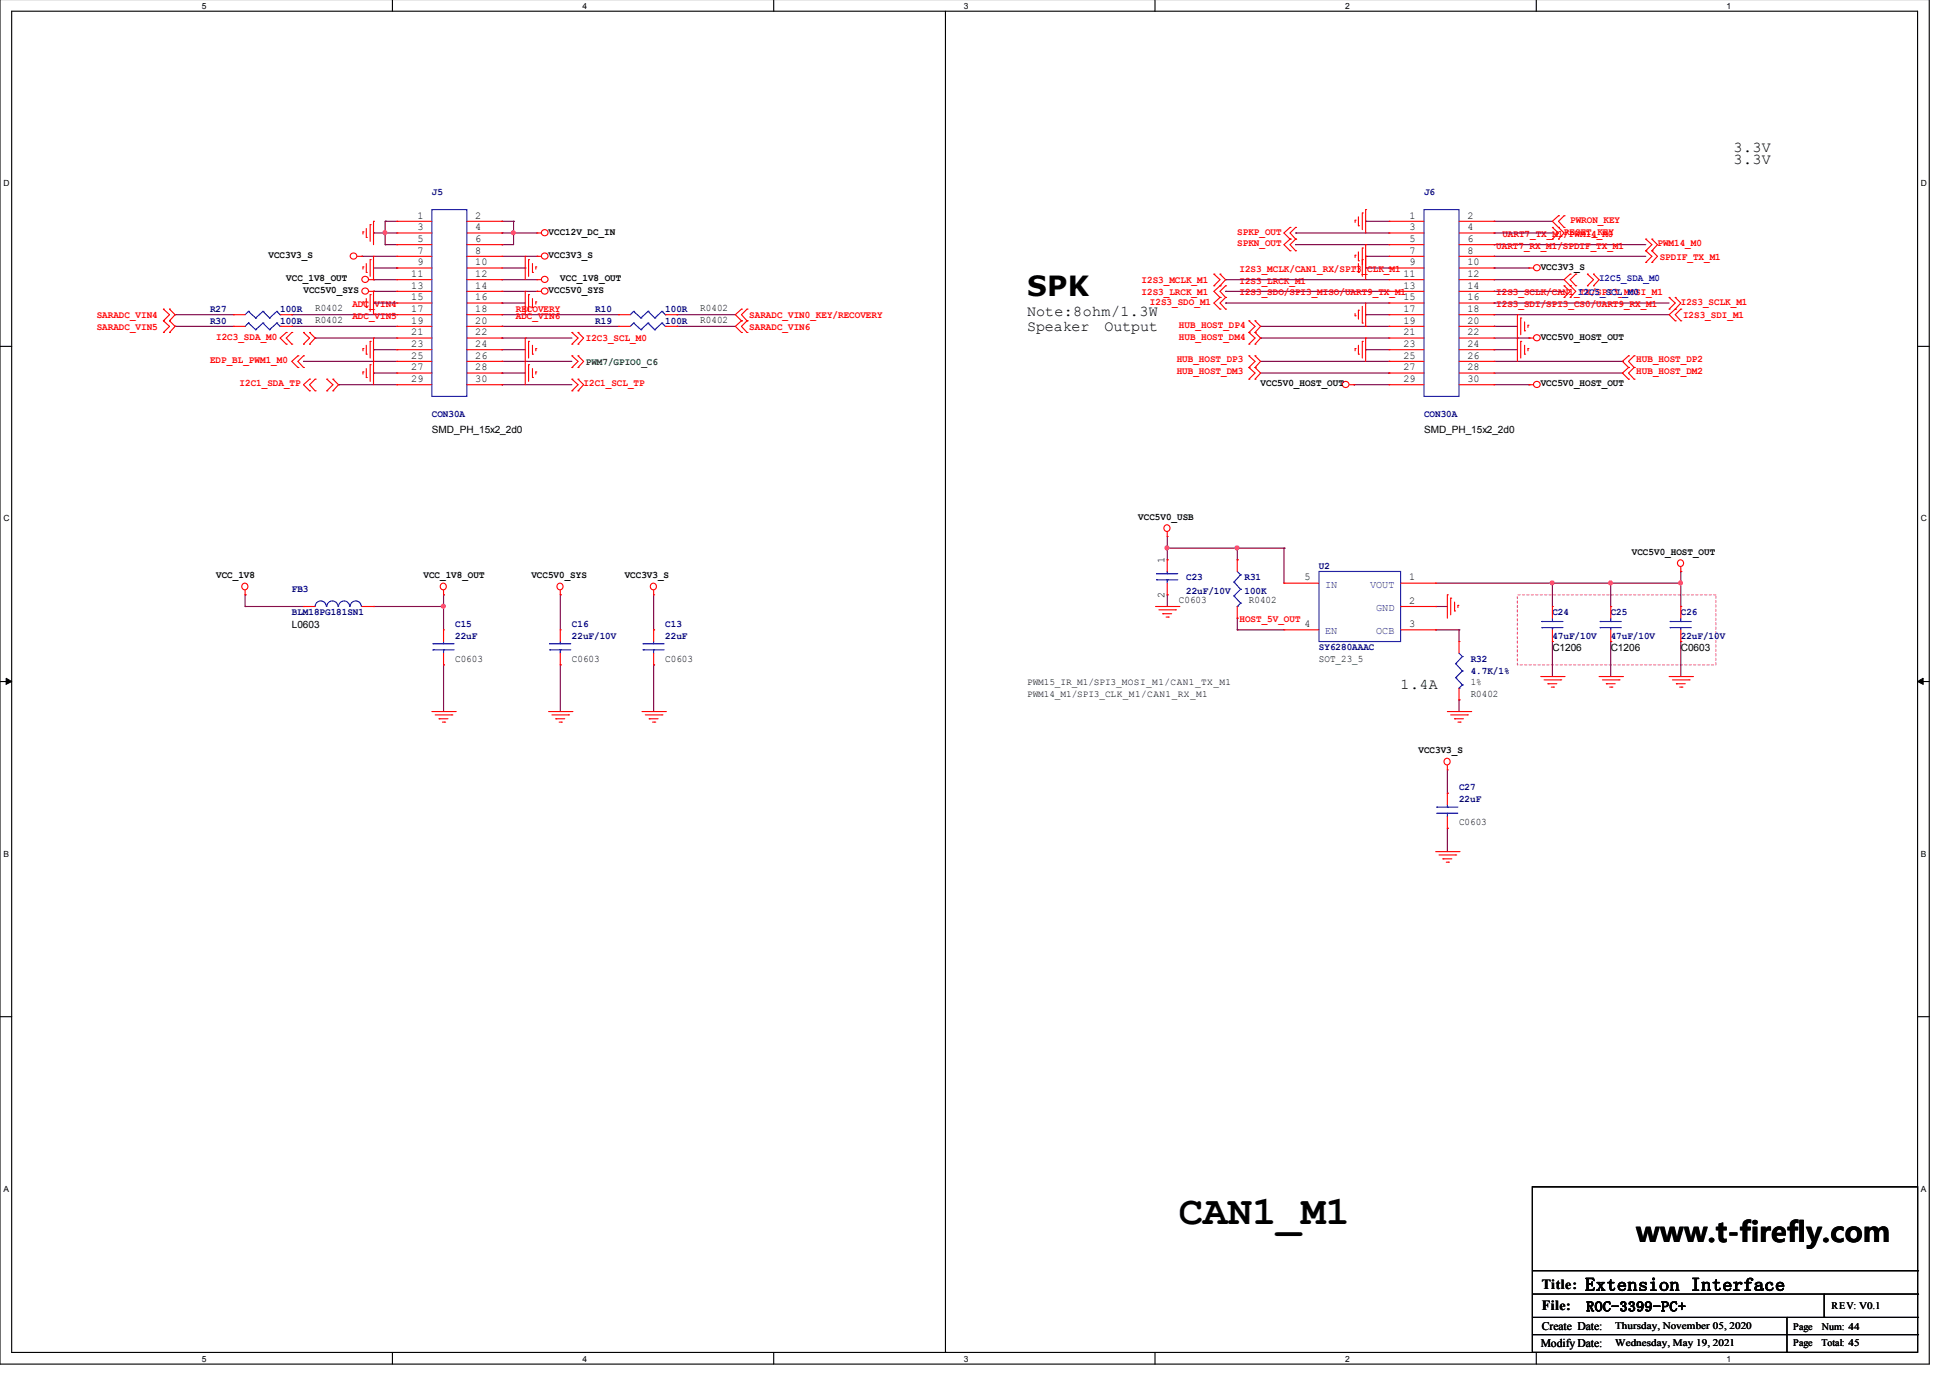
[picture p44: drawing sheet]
<svg xmlns="http://www.w3.org/2000/svg" width="297mm" height="210mm" viewBox="0 0 297 210" stroke-linecap="round" stroke-linejoin="round" font-family="sans-serif">
<defs><g id="words">
<text font-size="6.2" x="179.6" y="186.5">CAN1_M1</text>
<g font-size="4.2">
<text x="156.5" y="45.1">SPK</text>
<text x="249.3" y="189.2">www.t-firefly.com</text>
</g>
<text font-size="2.8" x="241.5" y="196.6">Extension Interface</text>
<g font-size="2.3">
<text x="264.1" y="23.2">3.3V</text>
<text x="264.1" y="25">3.3V</text>
<text x="156.5" y="48.1">Note:8ohm/1.3W</text>
<text x="156.5" y="50.4">Speaker</text>
<text x="168.2" y="50.4">Output</text>
<text x="213.4" y="105">1.4A</text>
</g>
<g font-size="2.1">
<text x="234.9" y="196.3">Title:</text>
<text x="234.9" y="199.5">File:</text>
<text x="241.6" y="199.7">ROC-3399-PC+</text>
</g>
<g font-size="1.8">
<text x="234.9" y="202.5">Create Date:</text>
<text x="234.7" y="205.2">Modify Date:</text>
</g>
<g font-size="1.6">
<text x="63.6" y="33.3">1</text>
<text x="63.6" y="35.1">3</text>
<text x="72.4" y="33.3">2</text>
<text x="72.4" y="35.1">4</text>
<text x="214.7" y="33.3">1</text>
<text x="214.7" y="35.1">3</text>
<text x="223.5" y="33.3">2</text>
<text x="223.5" y="35.1">4</text>
<text x="63.6" y="36.8">5</text>
<text x="63.6" y="38.6">7</text>
<text x="63.6" y="40.4">9</text>
<text x="72.4" y="36.8">6</text>
<text x="72.4" y="38.6">8</text>
<text x="72.4" y="40.4">10</text>
<text x="214.7" y="36.8">5</text>
<text x="214.7" y="38.6">7</text>
<text x="214.7" y="40.4">9</text>
<text x="223.5" y="36.8">6</text>
<text x="223.5" y="38.6">8</text>
<text x="223.5" y="40.4">10</text>
<text x="62.7" y="42.2">11</text>
<text x="62.7" y="44">13</text>
<text x="62.7" y="45.7">15</text>
<text x="62.7" y="47.5">17</text>
<text x="72.4" y="42.2">12</text>
<text x="72.4" y="44">14</text>
<text x="72.4" y="45.7">16</text>
<text x="72.4" y="47.5">18</text>
<text x="213.8" y="42.2">11</text>
<text x="213.8" y="44">13</text>
<text x="213.8" y="45.7">15</text>
<text x="213.8" y="47.5">17</text>
<text x="223.5" y="42.2">12</text>
<text x="223.5" y="44">14</text>
<text x="223.5" y="45.7">16</text>
<text x="223.5" y="47.5">18</text>
<text x="62.7" y="49.3">19</text>
<text x="62.7" y="51.1">21</text>
<text x="62.7" y="52.8">23</text>
<text x="72.4" y="49.3">20</text>
<text x="72.4" y="51.1">22</text>
<text x="72.4" y="52.8">24</text>
<text x="213.8" y="49.3">19</text>
<text x="213.8" y="51.1">21</text>
<text x="213.8" y="52.8">23</text>
<text x="223.5" y="49.3">20</text>
<text x="223.5" y="51.1">22</text>
<text x="223.5" y="52.8">24</text>
<text x="62.7" y="54.6">25</text>
<text x="62.7" y="56.4">27</text>
<text x="62.7" y="58.2">29</text>
<text x="72.4" y="54.6">26</text>
<text x="72.4" y="56.4">28</text>
<text x="72.4" y="58.2">30</text>
<text x="213.8" y="54.6">25</text>
<text x="213.8" y="56.4">27</text>
<text x="213.8" y="58.2">29</text>
<text x="223.5" y="54.6">26</text>
<text x="223.5" y="56.4">28</text>
<text x="223.5" y="58.2">30</text>
<text x="177.4" y="85.8" transform="rotate(-90 177.4 85.8)">1</text>
<text x="198.7" y="88.4">5</text>
<text x="214.6" y="88.4">1</text>
<text x="177.4" y="91" transform="rotate(-90 177.4 91)">2</text>
<text x="198.7" y="95.5">4</text>
<text x="214.6" y="95.5">3</text>
<text x="214.6" y="92">2</text>
</g>
<g font-size="1.6" fill="#004080">
<text x="201.8" y="89.5">IN</text>
<text x="208.7" y="89.5">VOUT</text>
<text x="209.6" y="93.1">GND</text>
<text x="201.8" y="96.6">EN</text>
<text x="209.6" y="96.6">OCB</text>
</g>
<g font-size="1.5" fill="#000080">
<text x="65.8" y="29.7">J5</text>
<text x="216.9" y="29.7">J6</text>
<text x="32" y="47.5">R27</text>
<text x="42.7" y="47.5">100R</text>
<text x="90.7" y="47.5">R10</text>
<text x="101.3" y="47.5">100R</text>
<text x="32" y="49.3">R30</text>
<text x="42.7" y="49.3">100R</text>
<text x="90.7" y="49.3">R19</text>
<text x="101.3" y="49.3">100R</text>
<text x="65.8" y="63.5">CON30A</text>
<text x="216.9" y="63.5">CON30A</text>
<text x="180.7" y="88.4">C23</text>
<text x="189.6" y="88.4">R31</text>
<text x="200.9" y="86.6">U2</text>
<text x="44.4" y="90.2">FB3</text>
<text x="44.4" y="93.7">BLM18PG181SN1</text>
<text x="69.3" y="95.5">C15</text>
<text x="87.1" y="95.5">C16</text>
<text x="101.3" y="95.5">C13</text>
<text x="180.7" y="90.5">22uF/10V</text>
<text x="189.6" y="90.5">100K</text>
<text x="236.5" y="93.7">C24</text>
<text x="245.4" y="93.7">C25</text>
<text x="256" y="93.7">C26</text>
<text x="69.3" y="97.3">22uF</text>
<text x="87.1" y="97.3">22uF/10V</text>
<text x="101.3" y="97.3">22uF</text>
<text x="200.9" y="99.1">SY6280AAAC</text>
<text x="224" y="100.9">R32</text>
<text x="236.5" y="97.3">47uF/10V</text>
<text x="245.4" y="97.3">47uF/10V</text>
<text x="256" y="97.3">22uF/10V</text>
<text x="224" y="102.6">4.7K/1%</text>
<text x="222.2" y="120.4">C27</text>
<text x="222.2" y="122.2">22uF</text>
</g>
<g font-size="1.5">
<text x="83.6" y="35.7">VCC12V_DC_IN</text>
<text x="40.9" y="39.3">VCC3V3_S</text>
<text x="83.6" y="39.3">VCC3V3_S</text>
<text x="234.7" y="41.1">VCC3V3_S</text>
<text x="43.6" y="42.9">VCC_1V8_OUT</text>
<text x="46.2" y="44.6">VCC5V0_SYS</text>
<text x="48" y="47.4">R0402</text>
<text x="83.6" y="44.6">VCC5V0_SYS</text>
<text x="85.3" y="42.9">VCC_1V8_OUT</text>
<text x="106.7" y="47.4">R0402</text>
<text x="48" y="49.2">R0402</text>
<text x="106.7" y="49.2">R0402</text>
<text x="234.7" y="51.7">VCC5V0_HOST_OUT</text>
<text x="192" y="58.9">VCC5V0_HOST_OUT</text>
<text x="234.7" y="58.9">VCC5V0_HOST_OUT</text>
<text x="65.8" y="65.9">SMD_PH_15x2_2d0</text>
<text x="216.9" y="65.9">SMD_PH_15x2_2d0</text>
<text x="173.4" y="79.2">VCC5V0_USB</text>
<text x="32.9" y="88.1">VCC_1V8</text>
<text x="64.5" y="88.1">VCC_1V8_OUT</text>
<text x="80.9" y="88.1">VCC5V0_SYS</text>
<text x="95.2" y="88.1">VCC3V3_S</text>
<text x="248.6" y="84.5">VCC5V0_HOST_OUT</text>
<text x="44.4" y="95.6">L0603</text>
<text x="179.6" y="91.9">C0603</text>
<text x="190.2" y="91.9">R0402</text>
<text x="69.3" y="100.8">C0603</text>
<text x="87.1" y="100.8">C0603</text>
<text x="101.3" y="100.8">C0603</text>
<text x="200.9" y="100.8">SOT_23_5</text>
<text x="236.5" y="99.2">C1206</text>
<text x="245.4" y="99.2">C1206</text>
<text x="256" y="99.2">C0603</text>
<text x="224" y="106.1">R0402</text>
<text x="224" y="104.3">1%</text>
<text x="216.1" y="114.7">VCC3V3_S</text>
<text x="222.2" y="125.7">C0603</text>
<text x="246" y="202.4">Thursday, November 05, 2020</text>
<text x="273.1" y="202.5">Page</text>
<text x="277.5" y="202.5">Num: 44</text>
<text x="279" y="199.3">REV: V0.1</text>
<text x="246" y="205.1">Wednesday, May 19, 2021</text>
<text x="273.1" y="205.1">Page</text>
<text x="277.5" y="205.1">Total: 45</text>
</g>
<g font-size="1.5" fill="#f00">
<text x="188.5" y="35.7">SPKP_OUT</text>
<text x="238.3" y="35.7">RESET_KEY</text>
<text x="239.2" y="34">PWRON_KEY</text>
<text x="188.5" y="37.5">SPKN_OUT</text>
<text x="188.8" y="41.4">I2S3_MCLK/CAN1_RX/SPI3_CLK_M1</text>
<text x="227.9" y="37.9">UART7_RX_M1/SPDIF_TX_M1</text>
<text x="228.9" y="36.1">UART7_TX_M1/PWM14_M0</text>
<text x="252.5" y="37.5">PWM14_M0</text>
<text x="252.8" y="39.6">SPDIF_TX_M1</text>
<text x="53.7" y="46.8">ADC_VIN4</text>
<text x="78.6" y="47.6">RECOVERY</text>
<text x="173.9" y="44.9">I2S3_LRCK_M1</text>
<text x="173.9" y="43.1">I2S3_MCLK_M1</text>
<text x="175.2" y="46.4">I2S3_SDO_M1</text>
<text x="188.8" y="43.2">I2S3_LRCK_M1</text>
<text x="188.8" y="45">I2S3_SDO/SPI3_MISO/UART9_TX_M1</text>
<text x="227.9" y="45">I2S3_SCLK/CAN1_TX/SPI3_MOSI_M1</text>
<text x="227.9" y="46.8">I2S3_SDI/SPI3_CS0/UART9_RX_M1</text>
<text x="256" y="46.4">I2S3_SCLK_M1</text>
<text x="14.7" y="48.4">SARADC_VIN4</text>
<text x="14.7" y="50.2">SARADC_VIN5</text>
<text x="32.9" y="51.7">I2C3_SDA_M0</text>
<text x="53.7" y="48.5">ADC_VIN5</text>
<text x="78.6" y="48.5">ADC_VIN6</text>
<text x="89.2" y="52">I2C3_SCL_M0</text>
<text x="114.1" y="48.4">SARADC_VIN0_KEY/RECOVERY</text>
<text x="114.1" y="50.2">SARADC_VIN6</text>
<text x="179.6" y="50">HUB_HOST_DP4</text>
<text x="179.6" y="51.7">HUB_HOST_DM4</text>
<text x="256.4" y="48.4">I2S3_SDI_M1</text>
<text x="32" y="55.3">EDP_BL_PWM1_M0</text>
<text x="36.5" y="58.9">I2C1_SDA_TP</text>
<text x="88.9" y="58.9">I2C1_SCL_TP</text>
<text x="179.2" y="56.9">HUB_HOST_DM3</text>
<text x="179.2" y="55.1">HUB_HOST_DP3</text>
<text x="249.3" y="56.9">HUB_HOST_DM2</text>
<text x="249.3" y="55.1">HUB_HOST_DP2</text>
<text x="188.8" y="94.8">HOST_5V_OUT</text>
</g>
<g font-size="1.5" fill="#00f">
<text x="240.4" y="44.9">I2C5_SCL_M0</text>
<text x="243.6" y="42.9">I2C5_SDA_M0</text>
</g>
<text font-size="1.5" fill="#008000" x="89.2" y="55.6">PWM7/GPIO0_C6</text>
<g font-size="1.4">
<text x="156.5" y="104.3">PWM15_IR_M1/SPI3_MOSI_M1/CAN1_TX_M1</text>
<text x="156.5" y="106.1">PWM14_M1/SPI3_CLK_M1/CAN1_RX_M1</text>
</g>
<g font-size="1.3">
<text x="30.7" y="1.4">5</text>
<text x="88.7" y="1.4">4</text>
<text x="146.8" y="1.4">3</text>
<text x="204.9" y="1.4">2</text>
<text x="263" y="1.4">1</text>
<text x=".5" y="28.4">D</text>
<text x="292.6" y="28.4">D</text>
<text x=".5" y="79.4">C</text>
<text x="292.6" y="79.4">C</text>
<text x=".5" y="130.5">B</text>
<text x="292.6" y="130.5">B</text>
<text x=".5" y="181.5">A</text>
<text x="292.6" y="181.5">A</text>
<text x="30.7" y="207.4">5</text>
<text x="88.7" y="207.4">4</text>
<text x="146.8" y="207.4">3</text>
<text x="204.9" y="207.4">2</text>
<text x="263" y="207.4">1</text>
</g>
</g></defs>
<path d="M0 -.1v207.9h293.9v-207.9M1.8 1.7h290.3v204.3h-290.3z" fill="none" stroke="#000" stroke-width=".17"/>
<g fill="#fff">
<path d="M30.7 .2h.6v1.3h-.6z"/>
<path d="M30.7 206.3h.6v1.3h-.6z"/>
</g>
<path d="M59.8 -.1v1.8M59.8 206v1.8" fill="none" stroke="#000" stroke-width=".17"/>
<g fill="#fff">
<path d="M88.7 .2h.6v1.3h-.6z"/>
<path d="M88.7 206.3h.6v1.3h-.6z"/>
</g>
<path d="M117.9 -.1v1.8M117.9 206v1.8" fill="none" stroke="#000" stroke-width=".17"/>
<g fill="#fff">
<path d="M146.8 .2h.6v1.3h-.6z"/>
<path d="M146.8 206.3h.6v1.3h-.6z"/>
</g>
<path d="M175.9 -.1v1.8M175.9 206v1.8" fill="none" stroke="#000" stroke-width=".17"/>
<g fill="#fff">
<path d="M204.9 .2h.6v1.3h-.6z"/>
<path d="M204.9 206.3h.6v1.3h-.6z"/>
</g>
<path d="M234 -.1v1.8M234 206v1.8" fill="none" stroke="#000" stroke-width=".17"/>
<g fill="#fff">
<path d="M263 .2h.6v1.3h-.6z"/>
<path d="M263 206.3h.6v1.3h-.6z"/>
<path d="M.5 27.2h.9v1.3h-.9z"/>
<path d="M292.6 27.2h.9v1.3h-.9z"/>
<path d="M.5 78.2h.9v1.4h-.9z"/>
<path d="M292.6 78.2h.9v1.4h-.9z"/>
</g>
<path d="M0 52.8h1.8M292.1 52.8h1.8" fill="none" stroke="#000" stroke-width=".17"/>
<g fill="#fff">
<path d="M.5 129.3h.8v1.4h-.8z"/>
<path d="M292.6 129.3h.8v1.4h-.8z"/>
</g>
<path d="M0 103.8h1.8M292.1 103.8h1.8" fill="none" stroke="#000" stroke-width=".17"/>
<path d="M.9 103.3l.9 .5-.9 .4zM292.1 103.8l.8-.5v.9z" fill="#000" stroke="#000" stroke-width=".15"/>
<g fill="#fff">
<path d="M.5 180.4h.7v1.3h-.7z"/>
<path d="M292.6 180.4h.7v1.3h-.7z"/>
</g>
<g fill="none" stroke="#000" stroke-width=".17">
<path d="M144 1.7v204.3M0 154.9h1.8M292.1 154.9h1.8M233.4 180.8h58.7v25.2h-58.7zM233.4 193.6h58.7M233.4 197.1h58.7M277.9 197.1v3.6M292.1 193.6h.1M292.1 197.1h.1M144 206h.1M233.4 200.7h58.7M233.4 203.3h58.7"/>
<path d="M272.2 206h.1M272.2 200.7v5.3M277.9 200.7h.1M292.1 200.7h.1M292.1 203.3h.1"/>
</g>
<path d="M231.1 90.6h30.3v10.7h-30.3z" fill="none" stroke="#f0f" stroke-width=".17" stroke-dasharray=".3 .3"/>
<g fill="none" stroke="#800040" stroke-width=".17">
<path d="M55.1 39h.1M55.1 39h5.4M56.9 35.5h.1M56.9 35.5h3.6M58.7 33.7h.1M58.7 35.5h.1M58.7 37.3h.1M58.7 33.7h1.8M58.7 37.3h1.8M58.7 33.7v3.6M76.5 33.7h.1M76.5 35.5h.1"/>
<path d="M76.5 37.3h.1M76.5 33.7h1.7M76.5 35.5h5.3M76.5 39h5.3M78.2 33.7h.1M78.2 35.5h.1M78.2 33.7v3.6h-1.7M81.8 39h.1M197.4 37.3h.1M197.4 35.5h.1M197.4 35.5h14.2M197.4 37.3h14.2"/>
<path d="M208 39h.1M208 33.7h.1M208 33.7h3.6M208 39h3.6M227.6 37.3h.1M227.6 35.5h.1M227.6 39h.1M227.6 33.7h.1M227.6 33.7h8.9M227.6 35.5h8.9M227.6 37.3h23.1M227.6 39h23.1"/>
<path d="M26.7 47.9h.1M26.7 49.7h.1M26.7 47.9h8.9M26.7 49.7h8.9M44.4 47.9h.1M44.4 49.7h.1M44.4 47.9h16.1M44.4 49.7h16.1M46.2 55h.1M46.2 55h14.3M48 51.5h.1M48 51.5h12.5"/>
<path d="M51.6 58.6h.1M51.6 58.6h8.9M56.9 42.6h.1M56.9 56.8h.1M56.9 44.4h.1M56.9 46.2h.1M56.9 53.3h.1M56.9 40.8h3.6M56.9 42.6h3.6M56.9 44.4h3.6M56.9 56.8h3.6M56.9 53.3h3.6"/>
<path d="M56.9 46.2h3.6M60.5 40.8h.1M76.5 42.6h.1M76.5 47.9h.1M76.5 49.7h.1M76.5 56.8h.1M76.5 58.6h.1M76.5 46.2h.1M76.5 51.5h.1M76.5 55h.1M76.5 53.3h.1M76.5 40.8h3.5"/>
<path d="M76.5 42.6h5.3M76.5 44.4h5.3M76.5 47.9h17.7M76.5 49.7h17.7M76.5 56.8h3.5M76.5 55h10.6M76.5 53.3h3.5M76.5 58.6h10.6M76.5 51.5h10.6M76.5 46.2h3.5M80 40.8h.1M81.8 44.4h.1"/>
<path d="M103.1 47.9h.1M103.1 49.7h.1M103.1 47.9h8.9M103.1 49.7h8.9M186.7 44.4h.1M186.7 46.2h.1M186.7 42.6h.1M186.7 42.6h24.9M186.7 44.4h24.9M186.7 46.2h24.9M192 49.7h.1M192 51.5h.1"/>
<path d="M192 49.7h19.6M192 56.8h19.6M192 55h19.6M192 51.5h19.6M206.2 58.6h.1M206.2 58.6h5.4M208 53.3h.1M208 47.9h.1M208 40.8h.1M208 40.8h3.6M208 47.9h3.6M208 53.3h3.6"/>
<path d="M211.6 56.8h.1M211.6 55h.1M227.6 53.3h.1M227.6 42.6h.1M227.6 40.8h.1M227.6 44.4h.1M227.6 46.2h.1M227.6 47.9h.1M227.6 49.7h.1M227.6 40.8h5.3M227.6 42.6h10.7M227.6 44.4h10.7"/>
<path d="M227.6 47.9h26.7M227.6 49.7h3.5M227.6 56.8h19.5M227.6 55h19.5M227.6 53.3h3.5M227.6 58.6h5.3M227.6 51.5h5.3M227.6 46.2h26.7M232.9 58.6h.1M232.9 51.5h.1M247.1 56.8h.1M247.1 55h.1"/>
<path d="M37.3 90.6h.1M37.3 92.4h.1M37.3 92.4h8.9M37.3 90.6v1.8M56.9 92.4h.1M56.9 92.4h10.7M67.6 90.6h.1M67.6 92.4h.1M67.6 90.6v5.3M85.3 90.6h.1M85.3 90.6v5.3M99.6 95.9h.1"/>
<path d="M99.6 90.6v5.3M177.8 83.5h.1M177.8 90.6h.1M177.8 85.3h.1M177.8 83.5h17.8M177.8 81.7v3.6M177.8 90.6v1.8M188.5 94.2h.1M188.5 95.9h.1M188.5 85.3h.1M188.5 95.9h7.1M188.5 83.5v1.8"/>
<path d="M188.5 94.2v1.7M195.6 83.5h.1M195.6 83.5v5.3M218.7 92.4h.1M218.7 95.9h.1M218.7 92.4h1.8M218.7 88.8h37.3M218.7 95.9h3.5M222.2 95.9h.1M222.2 95.9v1.8M236.5 88.8h.1M236.5 97.7h.1"/>
<path d="M236.5 88.8v3.6M236.5 97.7v5.4M245.4 88.8h.1M245.4 97.7h.1M245.4 88.8v3.6M245.4 97.7v5.4M256 87.1h.1M256 88.8h.1M256 97.7h.1M256 87.1v5.3M256 97.7v5.4M67.6 101.3h.1"/>
<path d="M67.6 101.3v7.1M85.3 101.3h.1M85.3 101.3v7.1M99.6 101.3h.1M99.6 101.3v7.1M220.5 117.3v3.5M222.2 106.6h.1M222.2 106.6v1.8M220.5 120.8h.1M220.5 126.2h.1M220.5 126.2v3.5"/>
</g>
<g fill="#f0f" stroke="#f0f" stroke-width=".17">
<circle cx="78.2" cy="35.4" r=".3"/>
<circle cx="58.6" cy="35.4" r=".3"/>
<circle cx="67.5" cy="92.3" r=".3"/>
<circle cx="236.4" cy="88.8" r=".3"/>
<circle cx="245.3" cy="88.8" r=".3"/>
<circle cx="256" cy="88.8" r=".3"/>
<circle cx="188.4" cy="83.5" r=".3"/>
<circle cx="177.8" cy="83.5" r=".3"/>
</g>
<g fill="none" stroke="#f00" stroke-width=".17">
<path d="M54.4 39h.7M55.1 39h.1M55.3 35.3h.1M55.3 35.3v.4M55.8 36.2h.1M55.8 34.8v1.4M56.4 34.2h.1M56.4 39.6h.1M56.4 34.2v2.6M56.4 39.6v2.5M56.9 33.7h.1M56.9 39h.1"/>
<path d="M56.9 33.7v3.6M56.9 39v3.6M60.5 33.7h.1M60.5 35.5h.1M60.5 37.3h.1M60.5 39h.1M60.5 35.5h5.3M60.5 39h5.3M60.5 33.7h5.3M60.5 37.3h5.3M71.1 35.5h5.4M71.1 39h5.4"/>
<path d="M71.1 33.7h5.4M71.1 37.3h5.4M76.5 33.7h.1M76.5 35.5h.1M76.5 37.3h.1M76.5 39h.1M80 39h.1M80 39v3.6M80.5 39.6h.1M80.5 39.6v2.5M81.8 35.5h.1M81.8 39h.1"/>
<path d="M81.8 35.5h.7M81.8 39h.7M196.5 36.4h.1M196.5 38.2h.1M196.5 34.6h.1M196.5 36.4l-.9 .9 .9 .9M196.5 34.6l-.9 .9 .9 .9M197.4 36.4h.1M197.4 38.2h.1M197.4 34.6h.1M197.4 36.4l-.9 .9 .9 .9M197.4 34.6l-.9 .9 .9 .9"/>
<path d="M206.4 38.9h.1M206.4 33.5h.1M206.4 33.5v.4M206.4 38.9v.3M206.9 39.7h.1M206.9 34.4h.1M206.9 33v1.4M206.9 38.4v1.3M207.5 37.8h.1M207.5 32.4h.1M207.5 39.6h.1M207.5 32.4v2.6"/>
<path d="M207.5 37.8v4.3M208 37.3h.1M208 31.9h.1M208 39h.1M208 31.9v3.6M208 37.3v5.3M211.6 33.7h.1M211.6 35.5h.1M211.6 37.3h.1M211.6 39h.1M211.6 35.5h5.3M211.6 39h5.3"/>
<path d="M211.6 33.7h5.3M211.6 37.3h5.3M222.2 35.5h5.4M222.2 39h5.4M222.2 33.7h5.4M222.2 37.3h5.4M227.6 33.7h.1M227.6 35.5h.1M227.6 37.3h.1M227.6 39h.1M236.5 34.6h.1M236.5 36.4h.1"/>
<path d="M236.5 34.6l.9 .9-.9 .9M237.4 34.6h.1M237.4 36.4h.1M237.4 32.9h.1M237.4 32.9l-.9 .8 1.8 1.8-.9 .9M238.3 34.6h.1M238.3 32.9h.1M238.3 32.9l-.9 .8 .9 .9M250.7 38.2h.1M250.7 36.4h.1M250.7 40h.1M250.7 36.4l.9 .9-.9 .9"/>
<path d="M250.7 38.2l.9 .8-.9 1M251.6 38.2h.1M251.6 36.4h.1M251.6 40h.1M251.6 36.4l.9 .9-.9 .9M251.6 38.2l.9 .8-.9 1M24.9 48.9h.1M24.9 47.1h.1M24.9 50.6h.1M24.9 47.1l.9 .8-.9 1M24.9 48.9l.9 .8-.9 .9M25.8 47.1h.1"/>
<path d="M25.8 48.9h.1M25.8 50.6h.1M25.8 47.1l.9 .8-.9 1M25.8 48.9l.9 .8-.9 .9M35.6 49.7h.1M35.6 47.9h.1M35.6 49.7h1.7M35.6 47.9h1.7M42.7 49.7h1.7M42.7 47.9h1.7M43.6 52.4h.1M43.6 50.6h.1"/>
<path d="M43.6 50.6l-.9 .9 .9 .9M44.4 52.4h.1M44.4 50.6h.1M44.4 49.7h.1M44.4 47.9h.1M44.4 50.6l-.8 .9 .8 .9M45.4 56h.1M45.4 54.2h.1M45.4 54.2l-1 .8 1 1M46.2 56h.1M46.2 54.2h.1M46.2 52.4h.1"/>
<path d="M46.2 50.6h.1M46.2 54.2l-.8 .8 .8 1M46.2 50.6l1 .9-1 .9M47.2 59.5h.1M47.2 57.8h.1M47.2 50.6h.1M47.2 52.4h.1M47.2 57.8l-1 .8 1 .9M47.2 50.6l.8 .9-.8 .9M48 59.5h.1M48 57.8h.1M48 57.8l-.8 .8 .8 .9"/>
<path d="M49.8 59.5h.1M49.8 57.8h.1M49.8 57.8l.9 .8-.9 .9M50.7 57.8h.1M50.7 59.5h.1M50.7 57.8l.9 .8-.9 .9M55.3 40.7h.1M55.3 56.7h.1M55.3 46h.1M55.3 53.1h.1M55.3 40.7v.3M55.3 46v.3"/>
<path d="M55.3 53.1v.3M55.3 56.7v.3M55.8 41.5h.1M55.8 57.5h.1M55.8 46.8h.1M55.8 53.9h.1M55.8 40.1v1.4M55.8 45.5v1.3M55.8 52.6v1.3M55.8 56.1v1.4M56.2 44.4h.7M56.2 42.6h.7"/>
<path d="M56.4 55.6h.1M56.4 44.9h.1M56.4 52h.1M56.4 44.9v2.5M56.4 52v2.5M56.4 55.6v2.5M56.9 55h.1M56.9 42.6h.1M56.9 44.4h.1M56.9 51.5h.1M56.9 44.4v3.5M56.9 51.5v7.1"/>
<path d="M60.5 40.8h.1M60.5 42.6h.1M60.5 44.4h.1M60.5 46.2h.1M60.5 47.9h.1M60.5 49.7h.1M60.5 51.5h.1M60.5 53.3h.1M60.5 55h.1M60.5 56.8h.1M60.5 58.6h.1M60.5 44.4h5.3"/>
<path d="M60.5 58.6h5.3M60.5 51.5h5.3M60.5 42.6h5.3M60.5 40.8h5.3M60.5 49.7h5.3M60.5 46.2h5.3M60.5 47.9h5.3M60.5 53.3h5.3M60.5 55h5.3M60.5 56.8h5.3M71.1 44.4h5.4M71.1 58.6h5.4"/>
<path d="M71.1 51.5h5.4M71.1 42.6h5.4M71.1 40.8h5.4M71.1 49.7h5.4M71.1 46.2h5.4M71.1 47.9h5.4M71.1 53.3h5.4M71.1 55h5.4M71.1 56.8h5.4M76.5 40.8h.1M76.5 42.6h.1M76.5 44.4h.1"/>
<path d="M76.5 46.2h.1M76.5 47.9h.1M76.5 49.7h.1M76.5 51.5h.1M76.5 53.3h.1M76.5 55h.1M76.5 56.8h.1M76.5 58.6h.1M80 55h.1M80 44.4h.1M80 51.5h.1M80 44.4v3.5"/>
<path d="M80 51.5v7.1M80.5 55.6h.1M80.5 44.9h.1M80.5 52h.1M80.5 44.9v2.5M80.5 52v2.5M80.5 55.6v2.5M81.1 41.5h.1M81.1 57.5h.1M81.1 46.8h.1M81.1 53.9h.1M81.1 40.1v1.4"/>
<path d="M81.1 45.5v1.3M81.1 52.6v1.3M81.1 56.1v1.4M81.6 40.7h.1M81.6 56.7h.1M81.6 46h.1M81.6 53.1h.1M81.6 40.7v.3M81.6 46v.3M81.6 53.1v.3M81.6 56.7v.3M81.8 44.4h.1"/>
<path d="M81.8 42.6h.1M81.8 44.4h.7M81.8 42.6h.7M87.1 59.5h.1M87.1 57.8h.1M87.1 52.4h.1M87.1 50.6h.1M87.1 56h.1M87.1 54.2h.1M87.1 57.8l1 .8-1 .9M87.1 50.6l1 .9-1 .9M87.1 54.2l1 .8-1 1"/>
<path d="M88.1 59.5h.1M88.1 57.8h.1M88.1 52.4h.1M88.1 50.6h.1M88.1 56h.1M88.1 54.2h.1M88.1 57.8l.8 .8-.8 .9M88.1 50.6l.8 .9-.8 .9M88.1 54.2l.8 .8-.8 1M94.2 47.9h.1M94.2 49.7h.1M94.2 49.7h1.8"/>
<path d="M94.2 47.9h1.8M101.3 49.7h1.8M101.3 47.9h1.8M103.1 47.9h.1M103.1 49.7h.1M112.9 47.1h.1M112.9 48.9h.1M112.9 50.6h.1M112.9 47.1l-.9 .8 .9 1M112.9 48.9l-.9 .8 .9 .9M113.8 48.9h.1M113.8 47.1h.1"/>
<path d="M113.8 50.6h.1M113.8 47.1l-.9 .8 .9 1M113.8 48.9l-.9 .8 .9 .9M184.9 43.5h.1M184.9 41.8h.1M184.9 41.8l.9 .8-.9 .9M185.8 45.3h.1M185.8 43.5h.1M185.8 47.1h.1M185.8 41.8h.1M185.8 43.5l-.9 .9 .9 .9M185.8 45.3l-.9 .9 .9 .9"/>
<path d="M185.8 41.8l.9 .8-.9 .9M186.7 45.3h.1M186.7 43.5h.1M186.7 47.1h.1M186.7 43.5l-.9 .9 .9 .9M186.7 45.3l-.9 .9 .9 .9M190.2 56h.1M190.2 57.8h.1M190.2 54.2h.1M190.2 48.9h.1M190.2 50.6h.1M190.2 52.4h.1"/>
<path d="M190.2 56l1 .8-1 1M190.2 54.2l1 .8-1 1M190.2 48.9l1 .8-1 .9M190.2 50.6l1 .9-1 .9M191.2 57.8h.1M191.2 56h.1M191.2 54.2h.1M191.2 50.6h.1M191.2 48.9h.1M191.2 52.4h.1M191.2 56l.8 .8-.8 1M191.2 54.2l.8 .8-.8 1"/>
<path d="M191.2 50.6l.8 .9-.8 .9M191.2 48.9l.8 .8-.8 .9M205.6 58.6h.6M206.2 58.6h.1M206.4 53.1h.1M206.4 48.1h.1M206.4 40.7h.1M206.4 40.7v.3M206.4 47.8v.3M206.4 53.1v.3M206.9 53.9h.1M206.9 47.3h.1"/>
<path d="M206.9 41.5h.1M206.9 40.1v1.4M206.9 47.3v1.3M206.9 52.6v1.3M207.5 52h.1M207.5 49.2h.1M207.5 46.7v2.5M207.5 52v2.5M208 51.5h.1M208 49.7h.1M208 46.2v3.5M208 51.5v3.5"/>
<path d="M211.6 40.8h.1M211.6 42.6h.1M211.6 44.4h.1M211.6 46.2h.1M211.6 47.9h.1M211.6 49.7h.1M211.6 51.5h.1M211.6 53.3h.1M211.6 55h.1M211.6 56.8h.1M211.6 58.6h.1M211.6 44.4h5.3"/>
<path d="M211.6 58.6h5.3M211.6 51.5h5.3M211.6 42.6h5.3M211.6 40.8h5.3M211.6 49.7h5.3M211.6 46.2h5.3M211.6 47.9h5.3M211.6 53.3h5.3M211.6 55h5.3M211.6 56.8h5.3M222.2 44.4h5.4M222.2 58.6h5.4"/>
<path d="M222.2 51.5h5.4M222.2 42.6h5.4M222.2 40.8h5.4M222.2 49.7h5.4M222.2 46.2h5.4M222.2 47.9h5.4M222.2 53.3h5.4M222.2 55h5.4M222.2 56.8h5.4M227.6 40.8h.1M227.6 42.6h.1M227.6 44.4h.1"/>
<path d="M227.6 46.2h.1M227.6 47.9h.1M227.6 49.7h.1M227.6 51.5h.1M227.6 53.3h.1M227.6 55h.1M227.6 56.8h.1M227.6 58.6h.1M231.1 51.5h.1M231.1 47.9h.1M231.1 47.9v7.1M231.6 52h.1"/>
<path d="M231.6 48.4h.1M231.6 48.4v2.6M231.6 52v2.5M232.2 53.9h.1M232.2 50.4h.1M232.2 49v1.4M232.2 52.6v1.3M232.7 53.1h.1M232.7 49.5h.1M232.7 49.5v.4M232.7 53.1v.3M232.9 58.6h.1"/>
<path d="M232.9 51.5h.1M232.9 40.8h.1M232.9 58.6h.7M232.9 51.5h.7M232.9 40.8h.7M238.3 45.3h.1M238.3 43.5h.1M238.3 43.5l.9 .9-.9 .9M239.2 41.8h.1M239.2 43.5h.1M239.2 45.3h.1M239.2 41.8l-.9 .8 .9 .9"/>
<path d="M239.2 43.5l.8 .9-.8 .9M240 43.5h.1M240 41.8h.1M240 41.8l-.8 .8 .8 .9M241.8 43.5h.1M241.8 41.8h.1M241.8 41.8l.9 .8-.9 .9M242.7 43.5h.1M242.7 41.8h.1M242.7 41.8l.9 .8-.9 .9M248.1 57.8h.1M248.1 56h.1"/>
<path d="M248.1 54.2h.1M248.1 56l-1 .8 1 1M248.1 54.2l-1 .8 1 1M248.9 56h.1M248.9 57.8h.1M248.9 54.2h.1M248.9 56l-.8 .8 .8 1M248.9 54.2l-.8 .8 .8 1M254.3 47.1h.1M254.3 45.3h.1M254.3 45.3l.9 .9-.9 .9M255.2 47.1h.1"/>
<path d="M255.2 45.3h.1M255.2 48.9h.1M255.2 45.3l.8 .9-.8 .9M255.2 47.1l-.9 .8 .9 1M256 48.9h.1M256 47.1h.1M256 47.1l-.8 .8 .8 1M37.3 90.6h.1M37.3 89.9v.7M46.2 92.4h.1M46.2 92.4h1.8M55.1 92.4h1.8"/>
<path d="M56.9 92.4h.1M67.6 90.6h.1M67.6 95.9h.1M67.6 89.9v.7M67.6 95.9v1.8M67.6 99.5v1.8M85.3 90.6h.1M85.3 95.9h.1M85.3 89.9v.7M85.3 95.9v1.8M85.3 99.5v1.8M99.6 90.6h.1"/>
<path d="M99.6 95.9h.1M99.6 89.9v.7M99.6 95.9v1.8M99.6 99.5v1.8M176 92.4h3.6M176.5 92.9h2.6M177.1 93.5h.1M177.1 93.5h1.4M177.6 94h.4M177.8 81.7h.1M177.8 85.3h.1M177.8 90.6h.1"/>
<path d="M177.8 81v.7M177.8 85.3v1.8M177.8 88.8v1.8M178 94h.1M179.1 92.9h.1M179.6 92.4h.1M188.5 85.3h.1M188.5 94.2h.1M188.5 85.3v1.8M188.5 92.4v1.8M195.6 95.9h.1M195.6 88.8h.1"/>
<path d="M195.6 95.9h5.3M195.6 88.8h5.3M213.4 92.4h5.3M213.4 95.9h5.3M213.4 88.8h5.3M218.7 95.9h.1M218.7 92.4h.1M218.7 88.8h.1M220.5 90.6h.1M220.5 90.6v3.6M221 91.1h.1M221 91.1v2.6"/>
<path d="M221.6 93.1h.1M221.6 91.7v1.4M222.1 92.2h.1M222.1 92.2v.4M222.2 97.7h.1M222.2 97.7v1.8M236.5 97.7h.1M236.5 92.4h.1M236.5 92.4v1.8M236.5 95.9v1.8M245.4 97.7h.1M245.4 92.4h.1"/>
<path d="M245.4 92.4v1.8M245.4 95.9v1.8M256 87.1h.1M256 97.7h.1M256 92.4h.1M256 86.4v.7M256 92.4v1.8M256 95.9v1.8M65.8 108.4h3.5M66.3 108.9h2.5M66.9 109.5h.1M66.9 109.5h1.3"/>
<path d="M67.4 110h.3M67.6 101.3h.1M67.7 110h.1M68.8 108.9h.1M69.3 108.4h.1M83.6 108.4h3.5M84.1 108.9h2.5M84.7 109.5h.1M84.7 109.5h1.3M85.2 110h.3M85.3 101.3h.1M85.5 110h.1"/>
<path d="M86.6 108.9h.1M87.1 108.4h.1M97.8 108.4h3.5M98.3 108.9h2.5M98.9 109.5h.1M98.9 109.5h1.3M99.4 110h.3M99.6 101.3h.1M99.7 110h.1M100.8 108.9h.1M101.3 108.4h.1M220.5 117.3h.1"/>
<path d="M220.5 108.4h3.5M220.5 116.6v.7M221 108.9h2.5M221.6 109.5h.1M221.6 109.5h1.3M222.1 110h.3M222.2 106.6h.1M222.2 104.8v1.8M222.4 110h.1M223.5 108.9h.1M224 108.4h.1M234.7 103.1h3.6"/>
<path d="M235.2 103.6h2.5M235.8 104.2h.1M235.8 104.2h1.4M236.3 104.7h.3M236.6 104.7h.1M237.7 103.6h.1M238.3 103.1h.1M243.6 103.1h3.5M244.1 103.6h2.5M244.7 104.2h.1M244.7 104.2h1.3M245.2 104.7h.3"/>
<path d="M245.5 104.7h.1M246.6 103.6h.1M247.1 103.1h.1M254.3 103.1h3.5M254.8 103.6h2.5M255.4 104.2h.1M255.4 104.2h1.3M255.9 104.7h.3M256.2 104.7h.1M257.3 103.6h.1M257.8 103.1h.1M218.7 129.7h3.5"/>
<path d="M219.2 130.2h2.5M219.8 130.8h.1M219.8 130.8h1.3M220.3 131.3h.3M220.5 120.8h.1M220.5 126.2h.1M220.5 120.8v1.8M220.5 124.4v1.8M220.6 131.3h.1M221.7 130.2h.1M222.2 129.7h.1"/>
<circle cx="53.9" cy="39" r=".49"/>
<circle cx="83" cy="39" r=".49"/>
<circle cx="83" cy="35.4" r=".49"/>
<circle cx="55.6" cy="44.3" r=".49"/>
<circle cx="55.6" cy="42.6" r=".49"/>
<circle cx="83" cy="44.3" r=".49"/>
<circle cx="83" cy="42.6" r=".49"/>
<circle cx="205" cy="58.6" r=".49"/>
<circle cx="234.1" cy="58.6" r=".49"/>
<circle cx="234.1" cy="40.8" r=".49"/>
<circle cx="234.1" cy="51.4" r=".49"/>
<circle cx="37.3" cy="89.3" r=".49"/>
<circle cx="67.5" cy="89.3" r=".49"/>
<circle cx="85.3" cy="89.3" r=".49"/>
<circle cx="99.5" cy="89.3" r=".49"/>
<circle cx="177.7" cy="80.4" r=".49"/>
<circle cx="256" cy="85.8" r=".49"/>
<circle cx="220.4" cy="116" r=".49"/>
</g>
<g fill="none" stroke="#00f" stroke-width=".17">
<path d="M65.8 31.9h5.3v28.5h-5.3zM216.9 31.9h5.3v28.5h-5.3zM37.8 49.2h.1M37.8 47.4h.1M37.8 49.2l-.5 .5M37.8 49.2l1.1 1M37.8 47.4l-.5 .5M37.8 47.4l1.1 1M38.9 50.2h.1M38.9 48.4h.1M40 49.2h.1M40 47.4h.1"/>
<path d="M40 49.2l-1.1 1M40 49.2l1.1 1M40 47.4l-1.1 1M40 47.4l1.1 1M41.1 50.2h.1M41.1 48.4h.1M42.2 49.2h.1M42.2 47.4h.1M42.2 49.2l-1.1 1M42.2 49.2l.5 .5M42.2 47.4l-1.1 1M42.2 47.4l.5 .5"/>
<path d="M42.7 49.7h.1M42.7 47.9h.1M96.5 47.4h.1M96.5 49.2h.1M96.5 47.4l-.5 .5M96.5 47.4l1.1 1M96.5 49.2l-.5 .5M96.5 49.2l1.1 1M97.6 48.4h.1M97.6 50.2h.1M98.7 47.4h.1M98.7 49.2h.1"/>
<path d="M98.7 47.4l-1.1 1M98.7 47.4l1 1M98.7 49.2l-1.1 1M98.7 49.2l1 1M99.7 48.4h.1M99.7 50.2h.1M100.8 47.4h.1M100.8 49.2h.1M100.8 47.4l-1.1 1M100.8 47.4l.5 .5M100.8 49.2l-1.1 1M100.8 49.2l.5 .5"/>
<path d="M101.3 47.9h.1M101.3 49.7h.1M48 92.4a.85 .85 0 0 1 .9-.9 .85 .85 0 0 1 .8 .9M49.8 92.4a.85 .85 0 0 1 .8-.9 .85 .85 0 0 1 .9 .9M51.6 92.4a.85 .85 0 0 1 .8-.9 .85 .85 0 0 1 .9 .9M53.3 92.4a.85 .85 0 0 1 .9-.9 .85 .85 0 0 1 .8 .9M66 99h.1M66 98.1h.1M66 99h3.2M66 98.1h3.2M67.6 98.1h.1M67.6 99h.1"/>
<path d="M67.6 97.7v.4M67.6 99v.5M83.7 99h.1M83.7 98.1h.1M83.7 99h3.3M83.7 98.1h3.3M85.3 98.1h.1M85.3 99h.1M85.3 97.7v.4M85.3 99v.5M98 99h.1M98 98.1h.1"/>
<path d="M98 99h3.2M98 98.1h3.2M99.6 98.1h.1M99.6 99h.1M99.6 97.7v.4M99.6 99v.5M176.2 88.3h.1M176.2 87.4h.1M176.2 88.3h3.2M176.2 87.4h3.2M177.8 87.4h.1M177.8 88.3h.1"/>
<path d="M177.8 87.1v.3M177.8 88.3v.5M188 88.7h.1M188 90.8h.1M188 88.7l1 1.1M188 90.8l1 1.1M188.5 92.4h.1M188.5 87.1l.5 .5M189 87.6h.1M189 89.8h.1M189 91.9h.1M189 87.6l-1 1.1"/>
<path d="M189 89.8l-1 1M189 91.9l-.5 .5M200.9 87.1h12.5v10.6h-12.5zM222.2 99.5l.6 .5M234.9 94.7h.1M234.9 95.6h.1M234.9 94.7h3.2M234.9 95.6h3.2M236.5 95.6h.1M236.5 94.7h.1M236.5 94.2v.5M236.5 95.6v.3"/>
<path d="M243.8 94.7h.1M243.8 95.6h.1M243.8 94.7h3.2M243.8 95.6h3.2M245.4 95.6h.1M245.4 94.7h.1M245.4 94.2v.5M245.4 95.6v.3M254.4 94.7h.1M254.4 95.6h.1M254.4 94.7h3.2M254.4 95.6h3.2"/>
<path d="M256 95.6h.1M256 94.7h.1M256 94.2v.5M256 95.6v.3M221.7 101.1h.1M221.7 103.2h.1M221.7 101.1l1.1 1.1M221.7 103.2l1.1 1.1M222.2 104.8h.1M222.8 100h.1M222.8 102.2h.1M222.8 104.3h.1"/>
<path d="M222.8 100l-1.1 1.1M222.8 102.2l-1.1 1M222.8 104.3l-.6 .5M218.9 123.9h.1M218.9 123h.1M218.9 123.9h3.2M218.9 123h3.2M220.5 123h.1M220.5 123.9h.1M220.5 122.6v.4M220.5 123.9v.5"/>
</g>
<use href="#words"/>
</svg>
